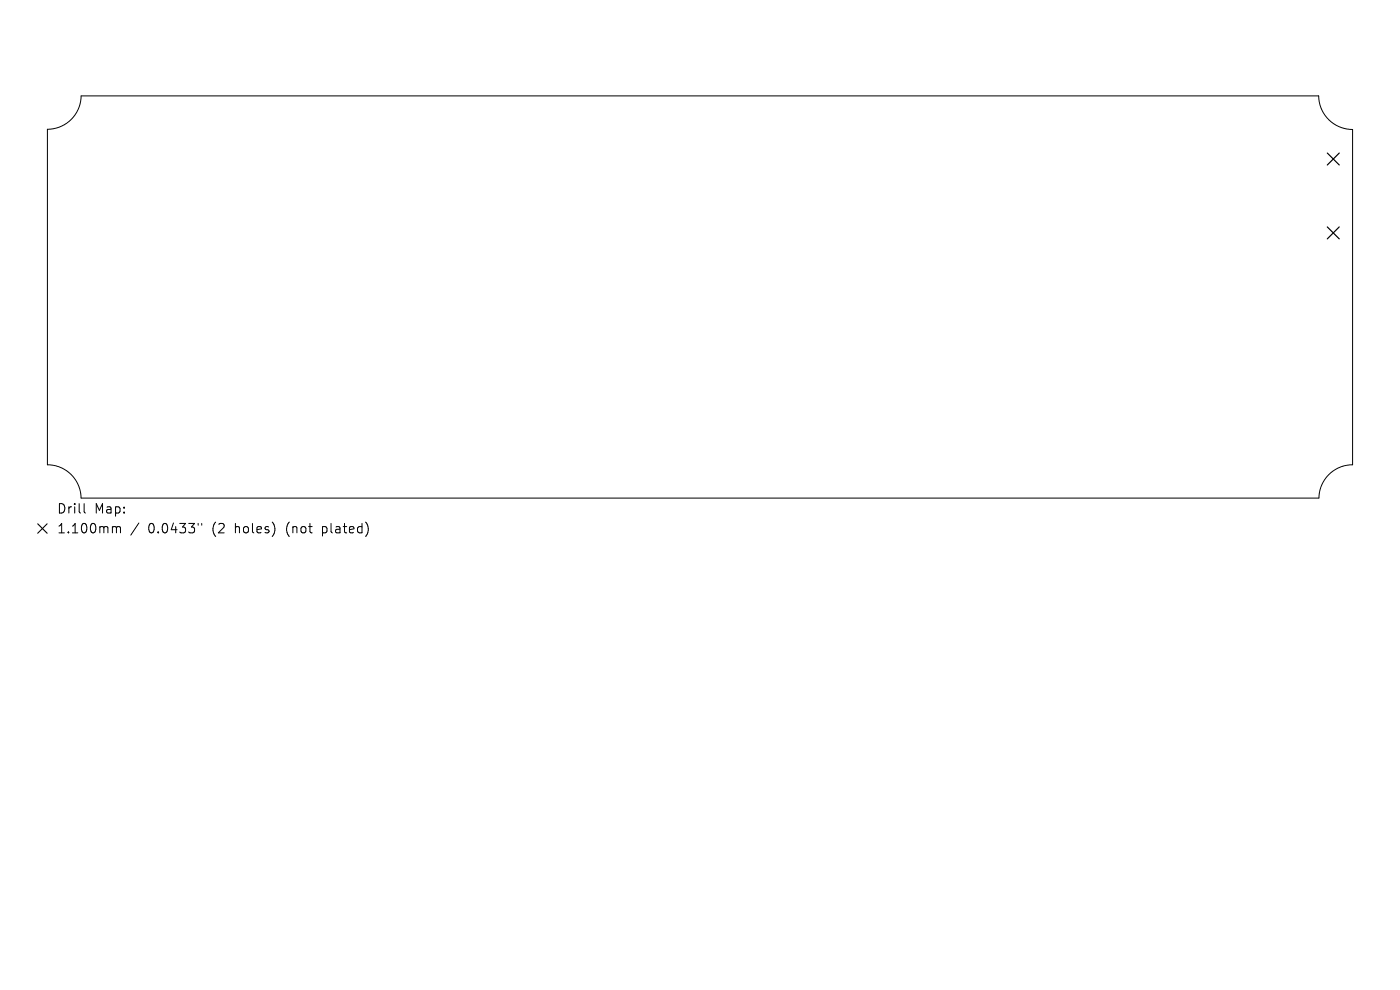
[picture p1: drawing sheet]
<svg xmlns="http://www.w3.org/2000/svg" width="297mm" height="210mm" viewBox="0 0 297 210" stroke-linecap="round" stroke-linejoin="round" font-family="sans-serif">
<defs><g id="words">
<g font-size="2.8">
<text x="12" y="109.2">Drill</text>
<text x="12" y="113.4">1.100mm</text>
<text x="20" y="109.2">Map:</text>
<text x="31.4" y="113.4">0.0433&quot;</text>
<text x="45.2" y="113.4">(2</text>
<text x="50.1" y="113.4">holes)</text>
<text x="61.2" y="113.4">(not</text>
<text x="69" y="113.4">plated)</text>
</g>
</g></defs>
<path d="M10.1 27.4a7.2 7.2 0 0 0 7.1-7.1h262.5a7.2 7.2 0 0 0 7.2 7.2v71.1a7.1 7.1 0 0 0-7.1 7.1h-262.6a7.1 7.1 0 0 0-7.1-7.1zM17.8 106.8v1.7l.3 .3M24.1 111.7l.5 .1 .1 .2M24.7 112l.3-.3 .5 .1 .1 1.2M24.7 112v1M29.5 110.9l-1.7 2.6M42 111v.4M42.8 111v.4" fill="none" stroke="#000" stroke-width=".21"/>
<path d="M281.6 32.5l2.5 2.5M284.1 32.5l-2.5 2.5M281.6 48.1l2.5 2.6M284.1 48.1l-2.5 2.6" fill="none" stroke="#000" stroke-width=".25"/>
<path d="M8 111.1l2 2M10 111.1l-2 2" fill="none" stroke="#000" stroke-width=".23"/>
<use href="#words"/>
</svg>
